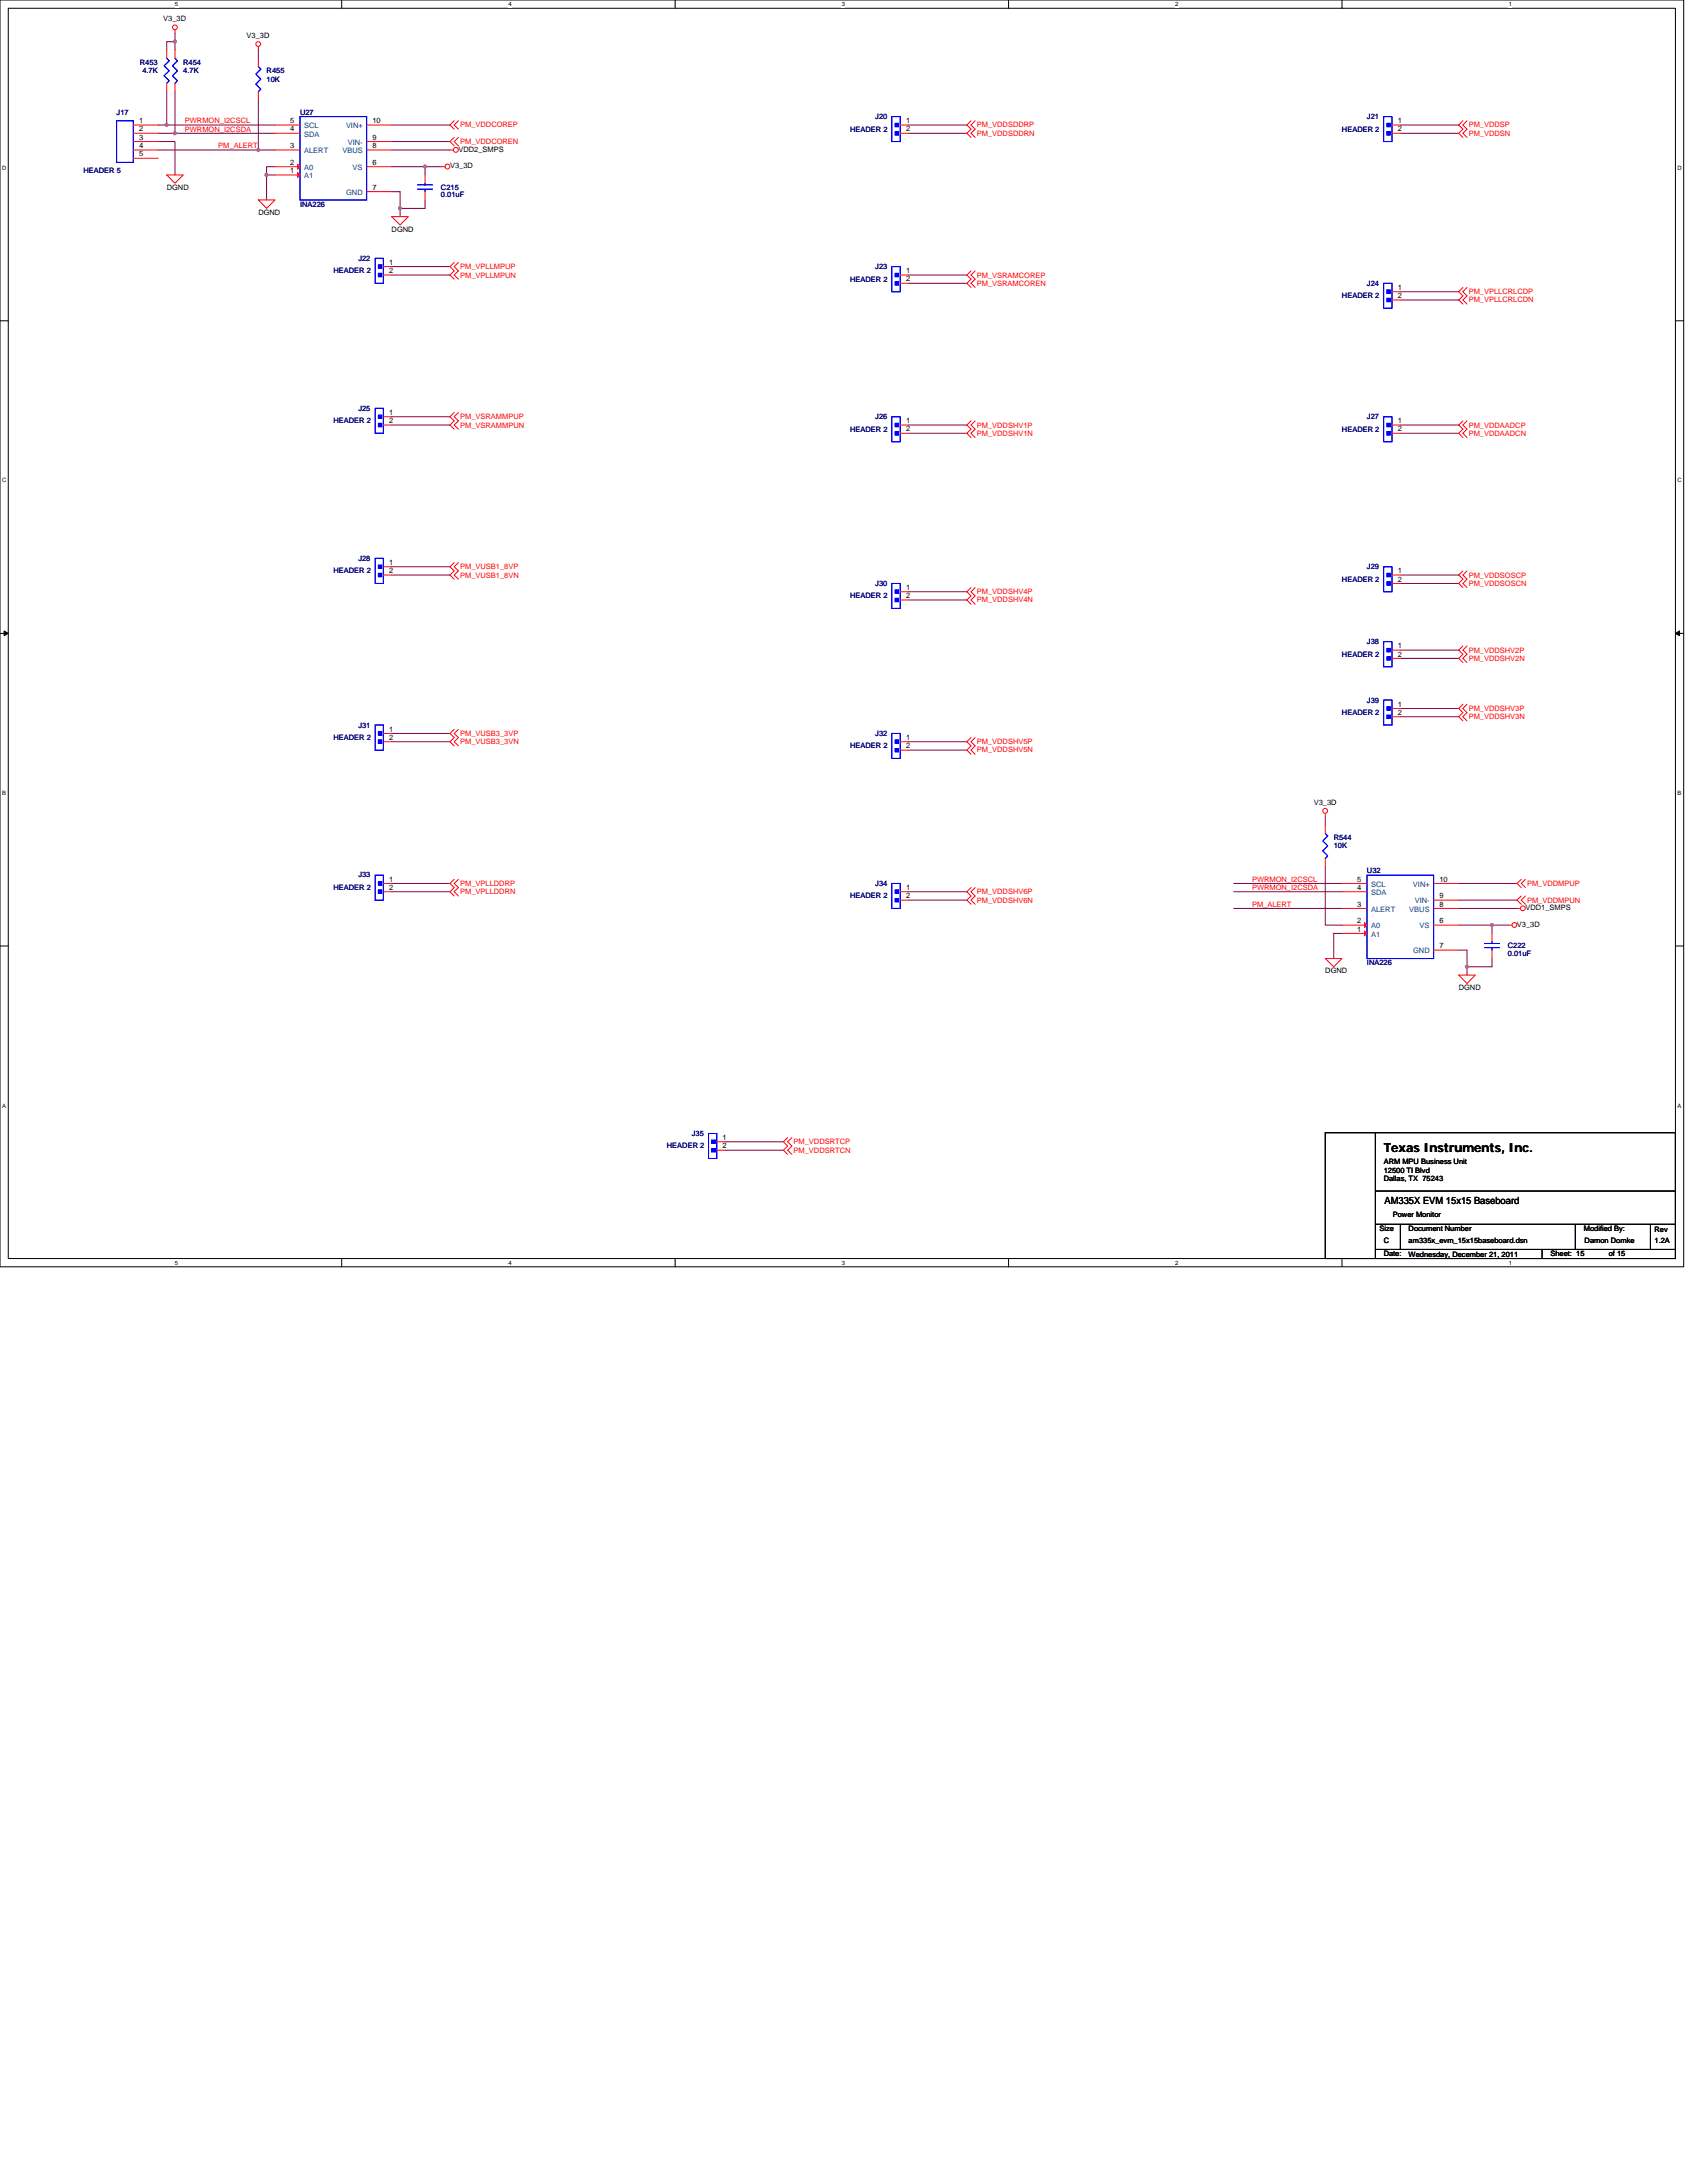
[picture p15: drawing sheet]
<svg xmlns="http://www.w3.org/2000/svg" width="216mm" height="279mm" viewBox="0 0 216 279" stroke-linecap="round" stroke-linejoin="round" font-family="sans-serif">
<defs><g id="words">
<text font-size="1.6" x="177.1" y="147.4">Texas Instruments, Inc.</text>
<text font-size="1.3" x="177.2" y="154.1">AM335X EVM 15x15 Baseboard</text>
<g font-size="1">
<text x="20.9" y="2.8">V3_3D</text>
<text x="31.6" y="4.9">V3_3D</text>
<text x="17.8" y="15.8">1</text>
<text x="17.8" y="16.8">2</text>
<text x="17.8" y="17.9">3</text>
<text x="37.1" y="15.8">5</text>
<text x="37.1" y="16.8">4</text>
<text x="47.7" y="17.9">9</text>
<text x="47.7" y="15.8">10</text>
<text x="116" y="15.8">1</text>
<text x="116" y="16.8">2</text>
<text x="178.9" y="15.8">1</text>
<text x="178.9" y="16.8">2</text>
<text x="17.8" y="19">4</text>
<text x="17.8" y="20">5</text>
<text x="37.1" y="19">3</text>
<text x="37.1" y="21.1">2</text>
<text x="37.1" y="22.2">1</text>
<text x="47.7" y="19">8</text>
<text x="47.7" y="21.1">6</text>
<text x="57.6" y="21.5">V3_3D</text>
<text x="58.7" y="19.4">VDD2_SMPS</text>
<text x="21.3" y="24.3">DGND</text>
<text x="33.1" y="27.5">DGND</text>
<text x="47.7" y="24.3">7</text>
<text x="50.1" y="29.6">DGND</text>
<text x="49.8" y="33.9">1</text>
<text x="49.8" y="35">2</text>
<text x="116" y="35">1</text>
<text x="116" y="36">2</text>
<text x="178.9" y="37.1">1</text>
<text x="178.9" y="38.2">2</text>
<text x="49.8" y="53.1">1</text>
<text x="49.8" y="54.2">2</text>
<text x="116" y="54.2">1</text>
<text x="116" y="55.2">2</text>
<text x="178.9" y="54.2">1</text>
<text x="178.9" y="55.2">2</text>
<text x="49.8" y="72.3">1</text>
<text x="49.8" y="73.4">2</text>
<text x="116" y="75.5">1</text>
<text x="116" y="76.6">2</text>
<text x="178.9" y="73.4">1</text>
<text x="178.9" y="74.4">2</text>
<text x="178.9" y="83">1</text>
<text x="178.9" y="84">2</text>
<text x="49.8" y="93.6">1</text>
<text x="49.8" y="94.7">2</text>
<text x="116" y="94.7">1</text>
<text x="116" y="95.8">2</text>
<text x="178.9" y="90.4">1</text>
<text x="178.9" y="91.5">2</text>
<text x="168.1" y="103">V3_3D</text>
<text x="49.8" y="112.8">1</text>
<text x="49.8" y="113.9">2</text>
<text x="116" y="113.9">1</text>
<text x="173.7" y="112.8">5</text>
<text x="173.7" y="113.9">4</text>
<text x="184.2" y="112.8">10</text>
<text x="116" y="115">2</text>
<text x="173.7" y="116">3</text>
<text x="173.7" y="118.2">2</text>
<text x="173.7" y="119.2">1</text>
<text x="184.2" y="116">8</text>
<text x="184.2" y="115">9</text>
<text x="184.2" y="118.2">6</text>
<text x="194.1" y="118.6">V3_3D</text>
<text x="195.2" y="116.5">VDD1_SMPS</text>
<text x="169.6" y="124.6">DGND</text>
<text x="184.2" y="121.4">7</text>
<text x="186.7" y="126.7">DGND</text>
<text x="92.5" y="145.9">1</text>
<text x="92.5" y="147">2</text>
<text x="177.1" y="149">ARM MPU Business Unit</text>
<text x="177.1" y="150.1">12500 TI Blvd</text>
<text x="177.1" y="151.2">Dallas, TX 75243</text>
<text x="178.2" y="155.7">Power Monitor</text>
<text x="176.6" y="157.5">Size</text>
<text x="177.1" y="160.8">Date:</text>
<text x="177.1" y="159">C</text>
<text x="180.3" y="157.5">Document Number</text>
<text x="180.3" y="160.9">Wednesday, December 21, 2011</text>
<text x="180.3" y="159">am335x_evm_15x15baseboard.dsn</text>
<text x="198.4" y="160.8">Sheet: 15</text>
<text x="202.7" y="157.5">Modified By:</text>
<text x="202.8" y="159.2">Damon Domke</text>
<text x="205.9" y="160.8">of 15</text>
<text x="211.8" y="157.6">Rev</text>
<text x="211.8" y="159.2">1.2A</text>
</g>
<g font-size="1" fill="#000080">
<text x="17.9" y="8.3">R453</text>
<text x="18.2" y="9.4">4.7K</text>
<text x="23.5" y="8.3">R454</text>
<text x="23.5" y="9.4">4.7K</text>
<text x="34.1" y="9.4">R455</text>
<text x="34.1" y="10.4">10K</text>
<text x="14.9" y="14.7">J17</text>
<text x="38.4" y="14.7">U27</text>
<text x="108.8" y="16.8">HEADER 2</text>
<text x="112" y="15.2">J20</text>
<text x="171.7" y="16.8">HEADER 2</text>
<text x="174.9" y="15.2">J21</text>
<text x="10.7" y="22.2">HEADER 5</text>
<text x="38.4" y="26.4">INA226</text>
<text x="56.4" y="24.3">C215</text>
<text x="56.4" y="25.3">0.01uF</text>
<text x="42.7" y="35">HEADER 2</text>
<text x="45.9" y="33.4">J22</text>
<text x="112" y="34.4">J23</text>
<text x="108.8" y="36">HEADER 2</text>
<text x="171.7" y="38.2">HEADER 2</text>
<text x="174.9" y="36.6">J24</text>
<text x="45.9" y="52.6">J25</text>
<text x="112" y="53.6">J26</text>
<text x="174.9" y="53.6">J27</text>
<text x="42.7" y="54.2">HEADER 2</text>
<text x="108.8" y="55.2">HEADER 2</text>
<text x="171.7" y="55.2">HEADER 2</text>
<text x="45.9" y="71.8">J28</text>
<text x="42.7" y="73.4">HEADER 2</text>
<text x="108.8" y="76.6">HEADER 2</text>
<text x="112" y="75">J30</text>
<text x="171.7" y="74.4">HEADER 2</text>
<text x="174.9" y="72.9">J29</text>
<text x="174.9" y="82.4">J38</text>
<text x="171.7" y="84.1">HEADER 2</text>
<text x="174.9" y="89.9">J39</text>
<text x="42.7" y="94.7">HEADER 2</text>
<text x="45.9" y="93.1">J31</text>
<text x="108.8" y="95.8">HEADER 2</text>
<text x="112" y="94.2">J32</text>
<text x="171.7" y="91.5">HEADER 2</text>
<text x="170.7" y="107.5">R544</text>
<text x="42.7" y="113.9">HEADER 2</text>
<text x="45.9" y="112.3">J33</text>
<text x="112" y="113.4">J34</text>
<text x="170.7" y="108.6">10K</text>
<text x="174.9" y="111.8">U32</text>
<text x="108.8" y="115">HEADER 2</text>
<text x="174.9" y="123.5">INA226</text>
<text x="193" y="121.4">C222</text>
<text x="193" y="122.3">0.01uF</text>
<text x="85.3" y="147">HEADER 2</text>
<text x="88.5" y="145.4">J35</text>
</g>
<g font-size="1" fill="#f00">
<text x="23.7" y="15.8">PWRMON_I2CSCL</text>
<text x="23.7" y="16.8">PWRMON_I2CSDA</text>
<text x="58.9" y="16.3">PM_VDDCOREP</text>
<text x="125" y="16.3">PM_VDDSDDRP</text>
<text x="125" y="17.4">PM_VDDSDDRN</text>
<text x="188" y="16.3">PM_VDDSP</text>
<text x="188" y="17.4">PM_VDDSN</text>
<text x="27.9" y="19">PM_ALERT</text>
<text x="58.9" y="18.4">PM_VDDCOREN</text>
<text x="58.9" y="34.4">PM_VPLLMPUP</text>
<text x="58.9" y="35.5">PM_VPLLMPUN</text>
<text x="125" y="35.5">PM_VSRAMCOREP</text>
<text x="125" y="36.6">PM_VSRAMCOREN</text>
<text x="188" y="37.6">PM_VPLLCRLCDP</text>
<text x="188" y="38.7">PM_VPLLCRLCDN</text>
<text x="58.9" y="53.6">PM_VSRAMMPUP</text>
<text x="58.9" y="54.7">PM_VSRAMMPUN</text>
<text x="125" y="54.7">PM_VDDSHV1P</text>
<text x="125" y="55.8">PM_VDDSHV1N</text>
<text x="188" y="54.7">PM_VDDAADCP</text>
<text x="188" y="55.8">PM_VDDAADCN</text>
<text x="58.9" y="72.9">PM_VUSB1_8VP</text>
<text x="58.9" y="73.9">PM_VUSB1_8VN</text>
<text x="125" y="76.1">PM_VDDSHV4P</text>
<text x="125" y="77.1">PM_VDDSHV4N</text>
<text x="188" y="73.9">PM_VDDSOSCP</text>
<text x="188" y="75">PM_VDDSOSCN</text>
<text x="188" y="83.5">PM_VDDSHV2P</text>
<text x="188" y="84.6">PM_VDDSHV2N</text>
<text x="58.9" y="94.2">PM_VUSB3_3VP</text>
<text x="58.9" y="95.2">PM_VUSB3_3VN</text>
<text x="125" y="95.2">PM_VDDSHV5P</text>
<text x="188" y="91">PM_VDDSHV3P</text>
<text x="188" y="92.1">PM_VDDSHV3N</text>
<text x="125" y="96.3">PM_VDDSHV5N</text>
<text x="58.9" y="113.4">PM_VPLLDDRP</text>
<text x="160.2" y="112.9">PWRMON_I2CSCL</text>
<text x="160.2" y="113.9">PWRMON_I2CSDA</text>
<text x="195.4" y="113.4">PM_VDDMPUP</text>
<text x="58.9" y="114.4">PM_VPLLDDRN</text>
<text x="125" y="114.4">PM_VDDSHV6P</text>
<text x="125" y="115.5">PM_VDDSHV6N</text>
<text x="160.2" y="116.1">PM_ALERT</text>
<text x="195.4" y="115.5">PM_VDDMPUN</text>
<text x="101.6" y="147.5">PM_VDDSRTCN</text>
<text x="101.6" y="146.5">PM_VDDSRTCP</text>
</g>
<g font-size="1" fill="#004080">
<text x="38.9" y="16.4">SCL</text>
<text x="38.9" y="17.5">SDA</text>
<text x="44.3" y="16.4">VIN+</text>
<text x="38.9" y="19.6">ALERT</text>
<text x="38.9" y="21.8">A0</text>
<text x="38.9" y="22.8">A1</text>
<text x="43.8" y="19.6">VBUS</text>
<text x="44.5" y="18.5">VIN-</text>
<text x="45.1" y="21.8">VS</text>
<text x="44.3" y="25">GND</text>
<text x="175.5" y="113.5">SCL</text>
<text x="180.8" y="113.5">VIN+</text>
<text x="175.5" y="114.6">SDA</text>
<text x="175.5" y="116.7">ALERT</text>
<text x="175.5" y="118.8">A0</text>
<text x="175.5" y="119.9">A1</text>
<text x="180.4" y="116.7">VBUS</text>
<text x="181.1" y="115.6">VIN-</text>
<text x="181.7" y="118.8">VS</text>
<text x="180.8" y="122">GND</text>
</g>
<g font-size=".8">
<text x="22.4" y=".8">5</text>
<text x="65.1" y=".8">4</text>
<text x="107.7" y=".8">3</text>
<text x="150.4" y=".8">2</text>
<text x="193.1" y=".8">1</text>
<text x=".3" y="21.7">D</text>
<text x="214.7" y="21.7">D</text>
<text x=".3" y="61.7">C</text>
<text x="214.7" y="61.7">C</text>
<text x=".3" y="101.7">B</text>
<text x="214.7" y="101.7">B</text>
<text x=".3" y="141.8">A</text>
<text x="214.7" y="141.8">A</text>
<text x="22.4" y="161.9">5</text>
<text x="65.1" y="161.9">4</text>
<text x="107.7" y="161.9">3</text>
<text x="150.4" y="161.9">2</text>
<text x="193.1" y="161.9">1</text>
</g>
</g></defs>
<path d="M0 0h215.5v162.1h-215.5zM1.1 1.1h213.3v160h-213.3z" fill="none" stroke="#000" stroke-width=".13"/>
<g fill="#fff">
<path d="M22.4 .1h.4v.9h-.4z"/>
<path d="M22.4 161.2h.4v.8h-.4z"/>
</g>
<path d="M43.7 0v1.1M43.7 161.1v1" fill="none" stroke="#000" stroke-width=".13"/>
<g fill="#fff">
<path d="M65.1 .1h.4v.9h-.4z"/>
<path d="M65.1 161.2h.4v.8h-.4z"/>
</g>
<path d="M86.4 0v1.1M86.4 161.1v1" fill="none" stroke="#000" stroke-width=".13"/>
<g fill="#fff">
<path d="M107.7 .1h.4v.9h-.4z"/>
<path d="M107.7 161.2h.4v.8h-.4z"/>
</g>
<path d="M129.1 0v1.1M129.1 161.1v1" fill="none" stroke="#000" stroke-width=".13"/>
<g fill="#fff">
<path d="M150.4 .1h.4v.9h-.4z"/>
<path d="M150.4 161.2h.4v.8h-.4z"/>
</g>
<path d="M171.7 0v1.1M171.7 161.1v1" fill="none" stroke="#000" stroke-width=".13"/>
<g fill="#fff">
<path d="M193.1 .1h.4v.9h-.4z"/>
<path d="M193.1 161.2h.4v.8h-.4z"/>
<path d="M.3 21.1h.5v.8h-.5z"/>
<path d="M214.7 21.1h.5v.8h-.5z"/>
<path d="M.3 61.1h.5v.8h-.5z"/>
<path d="M214.7 61.1h.5v.8h-.5z"/>
</g>
<path d="M0 41.1h1.1M214.4 41.1h1.1" fill="none" stroke="#000" stroke-width=".13"/>
<g fill="#fff">
<path d="M.3 101.1h.5v.8h-.5z"/>
<path d="M214.7 101.1h.5v.8h-.5z"/>
</g>
<path d="M0 81.1h1.1M214.4 81.1h1.1" fill="none" stroke="#000" stroke-width=".13"/>
<path d="M.5 80.8l.6 .3-.6 .3zM214.4 81.1l.5-.3v.6z" fill="#000" stroke="#000" stroke-width=".13"/>
<g fill="#fff">
<path d="M.3 141.1h.5v.8h-.5z"/>
<path d="M214.7 141.1h.5v.8h-.5z"/>
</g>
<path d="M0 121.1h1.1M214.4 121.1h1.1M169.6 145h44.8v16.1h-44.8zM176 145v16M176 156.7h38.4M176 159.9h38.4M176 152.4h38.4M179.2 156.7v3.2M197.4 159.9v1.1M201.6 156.7v3.2M211.2 156.7v3.2" fill="none" stroke="#000" stroke-width=".13"/>
<g fill="none" stroke="#800040" stroke-width=".13">
<path d="M20.3 18.1h2.1v4.3M21.3 11.7v4.3h-1M21.3 16h13.9M22.4 5.3v1.1M22.4 5.3h-1.1v1.1M22.4 11.7v5.4h-2.1M22.4 17.1h12.8M22.4 4.3v1M33.1 19.2h2.1M33.1 6.4v1.1M33.1 12.8v6.4h-12.8M50.1 16h7.5"/>
<path d="M50.1 18.1h7.5M50.1 19.2h7.5M116.3 16h7.4M116.3 17.1h7.4M179.2 16h7.5M179.2 17.1h7.5M34.1 22.4h1.1M34.1 22.4v3.2M35.2 21.3h-1.1v1.1M50.1 34.1h7.5M50.1 21.3h4.3M50.1 24.5h1.1v2.2"/>
<path d="M50.1 35.2h7.5M51.2 26.7v1M54.4 21.3h2.1M54.4 21.3v1.1M54.4 25.6v1.1h-3.2M116.3 35.2h7.4M116.3 36.3h7.4M179.2 37.3h7.5M179.2 38.4h7.5M50.1 54.4h7.5M50.1 53.3h7.5M116.3 54.4h7.4"/>
<path d="M116.3 55.5h7.4M179.2 54.4h7.5M179.2 55.5h7.5M50.1 72.5h7.5M50.1 73.6h7.5M116.3 75.7h7.4M116.3 76.8h7.4M179.2 73.6h7.5M179.2 74.7h7.5M50.1 93.9h7.5M50.1 94.9h7.5M116.3 94.9h7.4"/>
<path d="M116.3 96h7.4M179.2 83.2h7.5M179.2 84.3h7.5M179.2 90.7h7.5M179.2 91.7h7.5M50.1 113.1h7.5M50.1 114.1h7.5M116.3 114.1h7.4M116.3 115.2h7.4M157.9 113.1h13.8M157.9 116.3h13.8M157.9 114.1h13.8"/>
<path d="M169.6 104.5v1.1M169.6 110.9v7.5h2.1M171.7 119.5h-1v3.2M186.7 116.3h7.4M186.7 115.2h7.4M186.7 113.1h7.4M186.7 118.4h4.2v1.1M190.9 118.4h2.2M186.7 121.6h1v2.1M187.7 123.7v1.1M190.9 122.7v1h-3.2M92.8 147.2h7.5"/>
<path d="M92.8 146.1h7.5"/>
</g>
<g fill="#f0f" stroke="#f0f" stroke-width=".13">
<circle cx="21.3" cy="16" r=".2"/>
<circle cx="22.4" cy="17" r=".2"/>
<circle cx="54.4" cy="21.3" r=".2"/>
<circle cx="51.2" cy="26.7" r=".2"/>
<circle cx="22.4" cy="5.3" r=".2"/>
<circle cx="34.1" cy="22.4" r=".2"/>
<circle cx="33.1" cy="19.2" r=".2"/>
<circle cx="190.9" cy="118.4" r=".2"/>
<circle cx="187.7" cy="123.7" r=".2"/>
</g>
<g fill="none" stroke="#f00" stroke-width=".13">
<path d="M21.3 6.4v1.1M21.3 10.7v1M22.4 3.8v.5M22.4 6.4v1.1M22.4 10.7v1M33.1 6v.4M35.2 16h3.2M35.2 17.1h3.2M35.2 19.2h3.2M46.9 16h3.2M46.9 18.1h3.2M46.9 19.2h3.2"/>
<path d="M57.6 19.2h.4M58.1 15.5l-.5 .5 .5 .5M58.1 17.6l-.5 .5 .5 .6M58.7 15.5l-.6 .5 .6 .5M58.7 17.6l-.6 .5 .6 .6M124.3 15.5l-.6 .5 .6 .5-.6 .6 .6 .5M124.8 15.5l-.5 .5 .5 .5-.5 .6 .5 .5M187.2 15.5l-.5 .5 .5 .5-.5 .6 .5 .5M187.7 15.5l-.5 .5 .5 .5-.5 .6 .5 .5M21.3 22.4h2.2l-1.1 1.1zM33.1 25.6h2.1l-1.1 1.1zM35.2 21.3h3.2"/>
<path d="M35.2 22.4h3.2M46.9 24.5h3.2M46.9 21.3h3.2M50.1 27.7h2.2l-1.1 1.1zM54.4 22.4v1.1M54.4 24.5v1.1M56.5 21.3h.5M58.1 33.6l-.5 .5 .5 .6-.5 .5 .5 .5M58.7 33.6l-.6 .5 .6 .6-.6 .5 .6 .5M124.3 34.7l-.6 .5 .6 .5-.6 .6 .6 .5M124.8 34.7l-.5 .5 .5 .5-.5 .6 .5 .5M178.1 37.3h1.1"/>
<path d="M178.1 38.4h1.1M187.2 36.8l-.5 .5 .5 .6-.5 .5 .5 .5M187.7 36.8l-.5 .5 .5 .6-.5 .5 .5 .5M49.1 53.3h1M49.1 54.4h1M58.1 52.8l-.5 .5 .5 .6-.5 .5 .5 .5M58.7 52.8l-.6 .5 .6 .6-.6 .5 .6 .5M124.3 53.9l-.6 .5 .6 .5-.6 .6 .6 .5M124.8 53.9l-.5 .5 .5 .5-.5 .6 .5 .5M187.2 53.9l-.5 .5 .5 .5-.5 .6 .5 .5M187.7 53.9l-.5 .5 .5 .5-.5 .6 .5 .5M58.1 72l-.5 .5 .5 .6-.5 .5 .5 .5"/>
<path d="M58.7 72l-.6 .5 .6 .6-.6 .5 .6 .5M124.3 75.2l-.6 .5 .6 .6-.6 .5 .6 .5M124.8 75.2l-.5 .5 .5 .6-.5 .5 .5 .5M187.2 73.1l-.5 .5 .5 .5-.5 .6 .5 .5M187.7 73.1l-.5 .5 .5 .5-.5 .6 .5 .5M49.1 93.9h1M49.1 94.9h1M58.1 93.3l-.5 .6 .5 .5-.5 .5 .5 .6M58.7 93.3l-.6 .6 .6 .5-.6 .5 .6 .6M115.2 94.9h1.1M115.2 96h1.1M124.3 94.4l-.6 .5 .6 .6-.6 .5 .6 .5"/>
<path d="M124.8 94.4l-.5 .5 .5 .6-.5 .5 .5 .5M178.1 83.2h1.1M178.1 84.3h1.1M187.2 82.7l-.5 .5 .5 .5-.5 .6 .5 .5M187.2 90.1l-.5 .6 .5 .5-.5 .5 .5 .6M187.7 82.7l-.5 .5 .5 .5-.5 .6 .5 .5M187.7 90.1l-.5 .6 .5 .5-.5 .5 .5 .6M58.1 112.5l-.5 .6 .5 .5-.5 .5 .5 .6M58.7 112.5l-.6 .6 .6 .5-.6 .5 .6 .6M124.3 113.6l-.6 .5 .6 .6-.6 .5 .6 .5M124.8 113.6l-.5 .5 .5 .6-.5 .5 .5 .5M169.6 104.1v.4"/>
<path d="M169.6 105.6v1.1M169.6 109.9v1M171.7 113.1h3.2M171.7 114.1h3.2M171.7 116.3h3.2M171.7 118.4h3.2M171.7 119.5h3.2M183.5 113.1h3.2M183.5 115.2h3.2M183.5 116.3h3.2M183.5 118.4h3.2M193.1 118.4h.4"/>
<path d="M194.1 116.3h.5M194.7 114.7l-.6 .5 .6 .5M194.7 112.5l-.6 .6 .6 .5M195.2 114.7l-.5 .5 .5 .5M195.2 112.5l-.5 .6 .5 .5M169.6 122.7h2.1l-1 1zM183.5 121.6h3.2M186.7 124.8h2.1l-1.1 1.1zM100.8 145.6l-.5 .5 .5 .6-.5 .5 .5 .5M101.3 145.6l-.5 .5 .5 .6-.5 .5 .5 .5"/>
<circle cx="22.4" cy="3.5" r=".31"/>
<circle cx="33" cy="5.6" r=".31"/>
<circle cx="58.3" cy="19.2" r=".31"/>
<circle cx="57.3" cy="21.3" r=".32"/>
<circle cx="169.6" cy="103.8" r=".32"/>
<circle cx="193.8" cy="118.4" r=".31"/>
<circle cx="194.9" cy="116.3" r=".31"/>
</g>
<g fill="none" stroke="#00f" stroke-width=".13">
<path d="M21.3 7.5l.4 .3-.7 .6 .7 .7-.7 .6 .7 .6-.4 .4M22.4 7.5l.3 .3-.6 .6 .6 .7-.6 .6 .6 .6-.3 .4M38.4 14.9h8.5v10.7h-8.5zM53.4 24.2h2M53.4 23.7h2M54.4 23.5v.2M54.4 24.2v.3M177.1 36.3h1v3.2h-1zM48 52.3h1.1v3.2h-1.1zM48 92.8h1.1v3.2h-1.1zM114.1 93.9h1.1v3.2h-1.1zM177.1 82.1h1v3.2h-1z"/>
<path d="M169.6 106.7l.3 .3-.6 .6 .6 .7-.6 .6 .6 .7-.3 .3M174.9 112h8.6v10.7h-8.6zM90.7 145.1h1v3.2h-1z"/>
</g>
<g fill="#00f" stroke="#00f" stroke-width=".13">
<path d="M177.5 37.1h.4v.4h-.4z" fill-rule="evenodd"/>
<path d="M177.5 38.2h.4v.4h-.4z" fill-rule="evenodd"/>
<path d="M177.5 37.1h.4v.4h-.4z" fill-rule="evenodd"/>
<path d="M177.5 38.2h.4v.4h-.4z" fill-rule="evenodd"/>
<path d="M48.4 93.7h.5v.4h-.5z" fill-rule="evenodd"/>
<path d="M48.4 94.7h.5v.4h-.5z" fill-rule="evenodd"/>
<path d="M48.4 93.7h.5v.4h-.5z" fill-rule="evenodd"/>
<path d="M48.4 94.7h.5v.4h-.5z" fill-rule="evenodd"/>
<path d="M177.5 83h.4v.4h-.4z" fill-rule="evenodd"/>
<path d="M177.5 84.1h.4v.4h-.4z" fill-rule="evenodd"/>
<path d="M177.5 83h.4v.4h-.4z" fill-rule="evenodd"/>
<path d="M177.5 84.1h.4v.4h-.4z" fill-rule="evenodd"/>
<path d="M48.4 53.1h.5v.5h-.5z" fill-rule="evenodd"/>
<path d="M48.4 54.2h.5v.4h-.5z" fill-rule="evenodd"/>
<path d="M48.4 53.1h.5v.5h-.5z" fill-rule="evenodd"/>
<path d="M48.4 54.2h.5v.4h-.5z" fill-rule="evenodd"/>
<path d="M114.6 94.7h.4v.4h-.4z" fill-rule="evenodd"/>
<path d="M114.6 95.8h.4v.4h-.4z" fill-rule="evenodd"/>
<path d="M114.6 94.7h.4v.4h-.4z" fill-rule="evenodd"/>
<path d="M114.6 95.8h.4v.4h-.4z" fill-rule="evenodd"/>
<path d="M91.1 145.9h.4v.4h-.4z" fill-rule="evenodd"/>
<path d="M91.1 147h.4v.4h-.4z" fill-rule="evenodd"/>
<path d="M91.1 145.9h.4v.4h-.4z" fill-rule="evenodd"/>
</g>
<g fill="#f00" stroke="#f00" stroke-width=".13">
<path d="M38.1 21l.3 .3-.3 .4z"/>
<path d="M38.1 22.1l.3 .3-.3 .3z"/>
<path d="M174.6 118.1l.3 .3-.3 .3z"/>
<path d="M174.6 119.1l.3 .4-.3 .3z"/>
</g>
<path d="M91.1 147h.4v.4h-.4z" fill="#00f"/>
<path d="M14.9 15.5h2.2v5.3h-2.2zM33.1 8.5l.3 .3-.7 .7 .7 .6-.7 .7 .7 .6-.3 .3M177.1 14.9h1v3.2h-1zM48 33.1h1.1v3.2h-1.1zM114.1 53.3h1.1v3.2h-1.1zM177.1 53.3h1v3.2h-1zM48 71.5h1.1v3.2h-1.1zM114.1 74.7h1.1v3.2h-1.1zM177.1 89.6h1v3.2h-1zM48 112h1.1v3.2h-1.1zM114.1 113.1h1.1v3.2h-1.1zM91.1 147h.4v.4h-.4z" fill="none" stroke="#00f" stroke-width=".13"/>
<g fill="none" stroke="#f00" stroke-width=".13">
<path d="M17.1 16h3.2M17.1 17.1h3.2M17.1 18.1h3.2M17.1 19.2h3.2M33.1 7.5v1M33.1 11.7v1.1M178.1 16h1.1M178.1 17.1h1.1M17.1 20.3h3.2M49.1 34.1h1M49.1 35.2h1M115.2 54.4h1.1"/>
<path d="M115.2 55.5h1.1M178.1 54.4h1.1M178.1 55.5h1.1M49.1 72.5h1M49.1 73.6h1M178.1 90.7h1.1M178.1 91.7h1.1M49.1 113.1h1M49.1 114.1h1M115.2 114.1h1.1M115.2 115.2h1.1M91.7 146.1h1.1"/>
<path d="M91.7 147.2h1.1"/>
</g>
<g fill="#00f" stroke="#00f" stroke-width=".13">
<path d="M114.6 54.2h.4v.4h-.4z" fill-rule="evenodd"/>
<path d="M114.6 55.2h.4v.5h-.4z" fill-rule="evenodd"/>
<path d="M114.6 54.2h.4v.4h-.4z" fill-rule="evenodd"/>
<path d="M114.6 55.2h.4v.5h-.4z" fill-rule="evenodd"/>
<path d="M48.4 112.9h.5v.4h-.5z" fill-rule="evenodd"/>
<path d="M48.4 113.9h.5v.4h-.5z" fill-rule="evenodd"/>
<path d="M48.4 112.9h.5v.4h-.5z" fill-rule="evenodd"/>
<path d="M48.4 113.9h.5v.4h-.5z" fill-rule="evenodd"/>
<path d="M177.5 54.2h.4v.4h-.4z" fill-rule="evenodd"/>
<path d="M177.5 55.2h.4v.5h-.4z" fill-rule="evenodd"/>
<path d="M177.5 54.2h.4v.4h-.4z" fill-rule="evenodd"/>
<path d="M177.5 55.2h.4v.5h-.4z" fill-rule="evenodd"/>
<path d="M114.6 113.9h.4v.4h-.4z" fill-rule="evenodd"/>
<path d="M114.6 115h.4v.4h-.4z" fill-rule="evenodd"/>
<path d="M114.6 113.9h.4v.4h-.4z" fill-rule="evenodd"/>
<path d="M114.6 115h.4v.4h-.4z" fill-rule="evenodd"/>
<path d="M177.5 15.8h.4v.4h-.4z" fill-rule="evenodd"/>
<path d="M177.5 16.8h.4v.5h-.4z" fill-rule="evenodd"/>
<path d="M177.5 15.8h.4v.4h-.4z" fill-rule="evenodd"/>
<path d="M177.5 16.8h.4v.5h-.4z" fill-rule="evenodd"/>
<path d="M177.5 90.5h.4v.4h-.4z" fill-rule="evenodd"/>
<path d="M177.5 91.5h.4v.4h-.4z" fill-rule="evenodd"/>
<path d="M177.5 90.5h.4v.4h-.4z" fill-rule="evenodd"/>
<path d="M177.5 91.5h.4v.4h-.4z" fill-rule="evenodd"/>
<path d="M48.4 72.3h.5v.4h-.5z" fill-rule="evenodd"/>
<path d="M48.4 73.4h.5v.4h-.5z" fill-rule="evenodd"/>
<path d="M48.4 72.3h.5v.4h-.5z" fill-rule="evenodd"/>
<path d="M48.4 73.4h.5v.4h-.5z" fill-rule="evenodd"/>
<path d="M48.4 33.9h.5v.4h-.5z" fill-rule="evenodd"/>
<path d="M48.4 35h.5v.4h-.5z" fill-rule="evenodd"/>
<path d="M48.4 33.9h.5v.4h-.5z" fill-rule="evenodd"/>
<path d="M48.4 35h.5v.4h-.5z" fill-rule="evenodd"/>
<path d="M114.6 75.5h.4v.4h-.4z" fill-rule="evenodd"/>
<path d="M114.6 76.6h.4v.4h-.4z" fill-rule="evenodd"/>
<path d="M114.6 75.5h.4v.4h-.4z" fill-rule="evenodd"/>
</g>
<path d="M114.6 76.6h.4v.4h-.4z" fill="#00f"/>
<path d="M114.1 14.9h1.1v3.2h-1.1zM114.1 34.1h1.1v3.2h-1.1zM114.6 76.6h.4v.4h-.4zM177.1 72.5h1v3.2h-1zM190 121.3h1.9M190 120.8h1.9M190.9 120.5v.3M190.9 121.3v.3" fill="none" stroke="#00f" stroke-width=".13"/>
<path d="M115.2 16h1.1M115.2 17.1h1.1M115.2 35.2h1.1M115.2 36.3h1.1M115.2 75.7h1.1M115.2 76.8h1.1M178.1 73.6h1.1M178.1 74.7h1.1M190.9 119.5v1M190.9 121.6v1.1" fill="none" stroke="#f00" stroke-width=".13"/>
<g fill="#00f" stroke="#00f" stroke-width=".13">
<path d="M114.6 35h.4v.4h-.4z" fill-rule="evenodd"/>
<path d="M114.6 36h.4v.5h-.4z" fill-rule="evenodd"/>
<path d="M114.6 35h.4v.4h-.4z" fill-rule="evenodd"/>
<path d="M114.6 36h.4v.5h-.4z" fill-rule="evenodd"/>
<path d="M114.6 15.8h.4v.4h-.4z" fill-rule="evenodd"/>
<path d="M114.6 16.8h.4v.5h-.4z" fill-rule="evenodd"/>
<path d="M114.6 15.8h.4v.4h-.4z" fill-rule="evenodd"/>
<path d="M114.6 16.8h.4v.5h-.4z" fill-rule="evenodd"/>
<path d="M177.5 73.4h.4v.4h-.4z" fill-rule="evenodd"/>
<path d="M177.5 74.5h.4v.4h-.4z" fill-rule="evenodd"/>
<path d="M177.5 73.4h.4v.4h-.4z" fill-rule="evenodd"/>
<path d="M177.5 74.5h.4v.4h-.4z" fill-rule="evenodd"/>
</g>
<g fill="#f0f" stroke="#f0f" stroke-width=".13">
<circle cx="21.3" cy="16" r=".2"/>
<circle cx="22.4" cy="17" r=".2"/>
<circle cx="54.4" cy="21.3" r=".2"/>
<circle cx="51.2" cy="26.7" r=".2"/>
<circle cx="22.4" cy="5.3" r=".2"/>
<circle cx="34.1" cy="22.4" r=".2"/>
<circle cx="33.1" cy="19.2" r=".2"/>
<circle cx="190.9" cy="118.4" r=".2"/>
<circle cx="187.7" cy="123.7" r=".2"/>
</g>
<use href="#words"/>
</svg>
